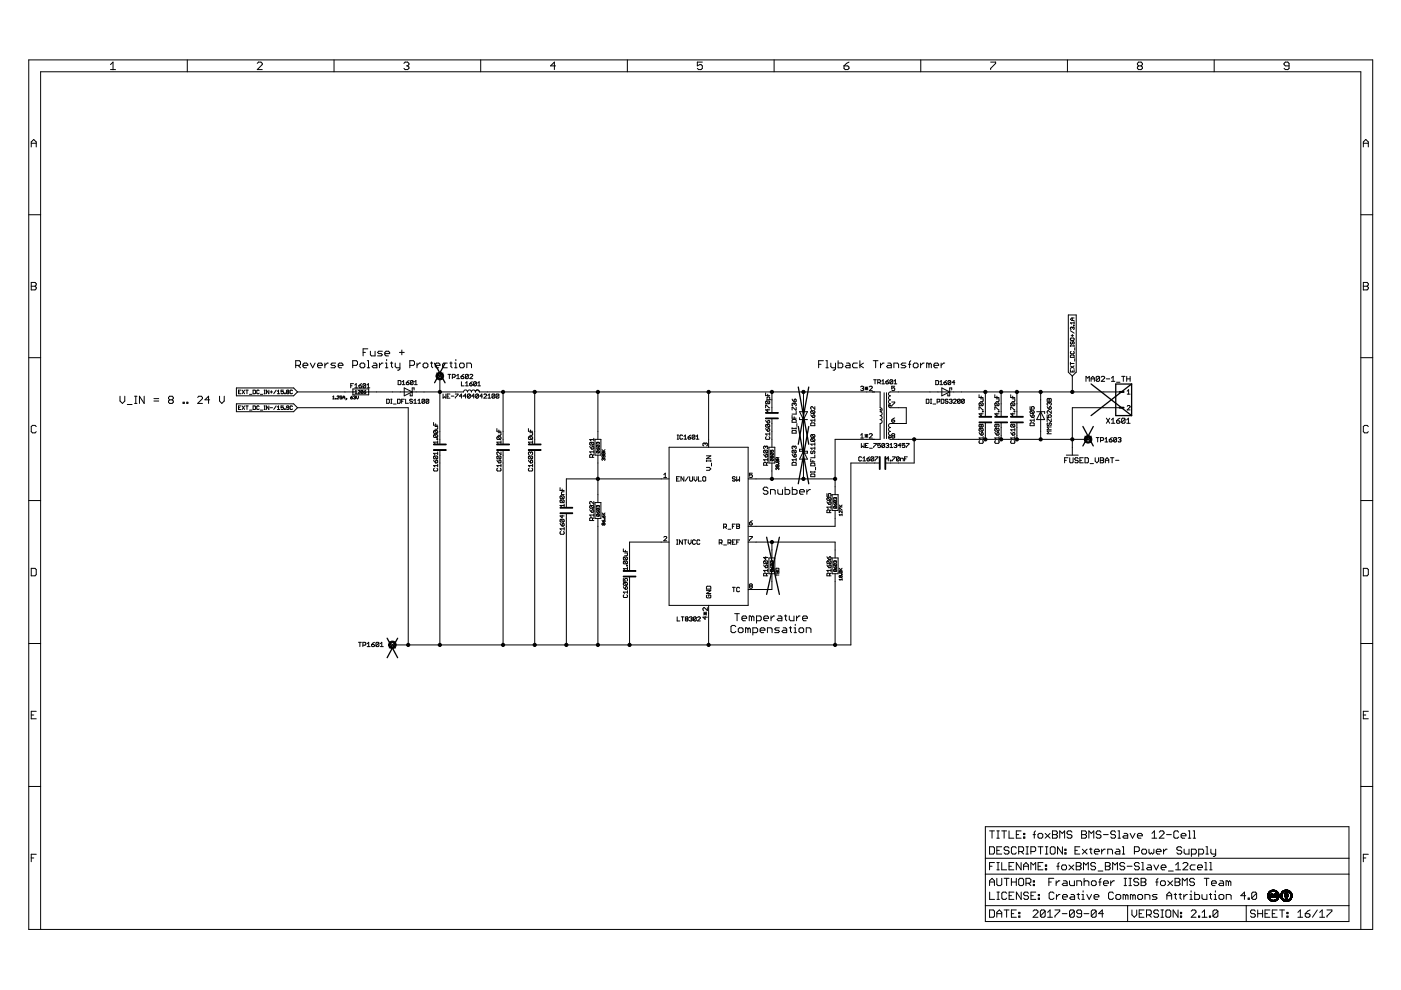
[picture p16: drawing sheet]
<svg xmlns="http://www.w3.org/2000/svg" width="297mm" height="210mm" viewBox="0 0 297 210" stroke-linecap="round" stroke-linejoin="round" font-family="sans-serif">
<g fill="none" stroke="#000" stroke-width=".21">
<path d="M6.1 12.7h284.9v184.4h-284.9zM23.4 13.7l.6-.5v1.6M23.4 14.8h1.1M39.7 12.7v2.5M54.5 13.4l.3-.2h.5l.3 .2v.3l-1.1 1.1h1.1M70.8 12.7v2.5M85.6 13.4l.3-.2h.5l.3 .2v.3l-.3 .3M86.2 14h.2M86.4 14l.3 .2v.3l-.3 .3h-.5l-.3-.3M101.9 12.7v2.5M117.8 14h-1.1l.8-.8v1.6M133 12.7v2.5"/>
<path d="M148.9 13.2h-1.1v.8l.6-.3h.2l.3 .3v.5l-.3 .3h-.5l-.3-.3M164.1 12.7v2.5M178.9 14h.8l.3 .2v.3l-.3 .3h-.5l-.3-.3zM180 13.2l-1.1 .8M195.2 12.7v2.5M210 13.2h1.1v.2l-1.1 1.1v.3M226.3 12.7v2.5M241.4 14l-.2 .2v.3l.2 .3h.5l.3-.3v-.3l-.3-.2M241.4 14l-.2-.3v-.3l.2-.2h.5l.3 .2v.3l-.3 .3M241.4 14h.5M257.4 12.7v2.5M273.3 14h-.8l-.3-.3v-.3l.3-.2h.5l.3 .2v1.1l-.3 .3h-.5l-.3-.3"/>
<path d="M6.6 31.2v-1.1l.6-.5 .5 .5v1.1M6.6 30.4h1.1M289.1 30.4h1M289.1 31.2v-1.1l.5-.5 .5 .5v1.1M6.1 45.5h2.5M6.6 59.9h.8l.3 .3v.2l-.3 .3 .3 .2v.3l-.3 .3h-.8zM288.5 45.5h2.5M289.1 59.9h.8l.2 .3v.2l-.2 .3 .2 .2v.3l-.2 .3h-.8zM6.1 75.8h2.5M6.6 60.7h.8M62.7 77.5h.8l.2-.3v-.5l-.2-.2h-.8v1.5M63.2 77.5l.5 .5"/>
<path d="M64.2 77.5h1.1v-.3l-.3-.2h-.5l-.3 .2v.5l.3 .3h.5M65.8 77l.5 1 .5-1M67.3 77.5h1l-.2-.5h-.5l-.3 .2v.5l.3 .3h.5M68.9 77v1M69.6 77h-.2l-.5 .5M71.2 77h-.8l-.2 .2 .2 .3h.5l.3 .2-.3 .3h-.7M71.7 77.5h1v-.3l-.2-.2h-.6l-.2 .2v.5l.2 .3h.6M74.8 77.5h.7l.3-.3v-.5l-.3-.2h-.7v1.5M76.3 77.2l.3-.2h.5l.2 .2v.5l-.2 .3h-.5l-.3-.3zM77 74.7h.5M77.9 76.5h.2v1.5M77.9 78h.5"/>
<path d="M78 74h-1v1.5M78.5 74.5v.7l.3 .3h.7v-1M79.2 77h.5l.2 .2v.8h-.7l-.3-.3 .3-.2h.7M80.5 77v1M81.1 74.5h-.8l-.2 .2 .2 .3h.5l.3 .2-.3 .3h-.7M81.2 77h-.3l-.4 .5M81.6 75h1v-.3l-.2-.2h-.5l-.3 .2v.5l.3 .3h.5M81.7 77h.3v1M81.7 78h.5M82 76.2v.3M82.8 77h.5M83 76.7v1l.3 .3"/>
<path d="M83.8 77v.7l.3 .3h.7M84.7 74.7h1M84.8 77v1.2l-.3 .3h-.2M85.2 74.2v1M86.9 77.5h.7l.3-.3v-.5l-.3-.2h-.7v1.5M88.4 77v1M89.2 77h-.3l-.5 .5M89.7 77.2l.3-.2h.5l.2 .2v.5l-.2 .3h-.5l-.3-.3zM91.2 77h.6M91.5 76.7v1l.3 .3M92.3 77.5h1v-.3l-.3-.2h-.5l-.2 .2v.5l.2 .3h.5M92.6 79.1l1.3 1.3"/>
<path d="M93.3 79.7v14.4M93.9 79.1l-1.3 1.3M94.8 77h-.7l-.3 .2v.5l.3 .3h.7M95 79.4h.6M95.3 79.4v.9M95.4 77h.5M95.6 76.7v1l.3 .3M95.9 80h.5l.1-.5-.6-.1v.9M96.4 78h.5M96.4 77h.2v1M96.6 76.2v.3M96.8 79.7l.3-.3v.9"/>
<path d="M97.4 77.2l.3-.2h.5l.2 .2v.5l-.2 .3h-.5l-.3-.3zM97.7 79.8h.5l.2 .3-.5 .2zM98.4 79.4l-.7 .4M99 78v-1h.7l.3 .2v.8M99.3 79.5l-.5-.1-.1 .1v.6M99.3 79.5v.6l-.2 .2-.4-.2M99.3 79.5l-.6 .6M99.6 79.5l.2-.1 .4 .1-.6 .8h.6M173.6 77.2h.5M174.6 76.5h-1v1.5M175.1 76.5h.3v1.5M175.1 78h.5"/>
<path d="M176.1 77v.7l.3 .3h.7M177.1 77v1.2l-.2 .3h-.3M177.7 76.5v1.5h.7l.3-.3v-.5l-.3-.2h-.7M179.5 77h.5l.2 .2v.8h-.7l-.3-.3 .3-.2h.7M181.8 77h-.8l-.2 .2v.5l.2 .3h.8M182.3 76.5v1.5M183.1 77l-.8 .5 .8 .5M185.1 76.5h1.1M185.7 76.5v1.5M186.7 77v1M187.5 77h-.3l-.5 .5M188.2 77h.5l.3 .2v.8h-.8l-.2-.3 .2-.2h.8"/>
<path d="M189.5 78v-1h.8l.2 .2v.8M192.1 77h-.8l-.2 .2 .2 .3h.5l.3 .2-.3 .3h-.7M192.6 77.2h.5M193.1 76.5l-.3 .2v1.3M193.6 77.2l.3-.2h.5l.2 .2v.5l-.2 .3h-.5l-.3-.3zM195.2 77v1M195.9 77h-.2l-.5 .5M197 77.2v.8M197 77.2l.2-.2 .3 .2v.8M197 77.2l-.3-.2h-.2v1M198 77.5h1v-.3l-.2-.2h-.6l-.2 .2v.5l.2 .3h.6M199.5 77v1"/>
<path d="M200.3 77h-.3l-.5 .5M226.5 66.8h1.7v12.1l-.8 .8-.9-.8zM226.9 71.8l.7-.1 .1 .4-.6 .1zM226.9 73.2v.3M226.9 75.4l.7-.1 .1 .5h-.8zM226.9 76.8v.5M226.9 78.4v.5h.8v-.5M226.9 77.6l.8 .5M226.9 77.1h.8M226.9 73.3h.8M226.9 70.1l.8 .5M227.1 72.4l-.2 .4 .3 .2 .2-.4 .2-.2 .1 .2-.1 .4"/>
<path d="M227.1 74.5l-.2 .1 .2 .4 .6-.1-.1-.4M227.1 71.2h.5M227.4 69.5l.1-.1 .2 .1-.1 .4M227.4 69.5l-.2-.1-.3 .1 .2 .4M227.4 67.4v.5M227.4 69.5v.1M227.4 70.9v.5M227.4 78.6v.3M227.4 79.7v3.4M227.6 69l.1 .1zM227.7 67.4h-.5l-.3 .3 .3 .2h.5M227.7 68.2v.5"/>
<path d="M227.7 73.2v.3M227.7 77.6l-.8 .5M227.7 68.5h-.8l.3 .2M227.9 73.7v.5M227.9 76.1v.5M233.1 80l-.2-.2h-.3l-.2 .2v.7M233.1 80v.7l-.2 .2h-.3l-.2-.2M233.1 80l-.7 .7M233.5 80l.2-.2 .5 .2v.2l-.7 .7h.7M237.8 79.8h.7M238.2 79.8v1.1M238.9 79.8v1.1"/>
<path d="M239.6 79.8v1.1M288.5 75.8h2.5M289.1 60.7h.8M7.7 90.4l-.3-.2h-.5l-.3 .2v1.1l.3 .3h.5l.3-.3M25.4 84v1l.6 .5 .5-.5v-1M27 85.8h1M28.5 84h.5M28.5 85.5h.5M28.8 84v1.5M30.6 84v1.5l-1-1.5v1.5M32.6 84.5h1.1M32.6 85h1.1"/>
<path d="M36 84.8h.5M36 84.8l-.3-.3v-.2l.3-.3h.5l.2 .3v.2l-.2 .3M36 84.8l-.3 .2v.3l.3 .2h.5l.2-.2v-.3l-.2-.2M38.8 85.3h.3v.2h-.3zM39.6 85.3h.2v.2h-.2zM41.9 84.3l.3-.3h.5l.2 .3v.2l-1 1h1M44.4 84.8h-.9l.7-.8v1.5M46.5 84v1l.5 .5 .5-.5v-1M50.1 85.6h12.2l.8 .8-.8 .9h-12.2zM50.1 82.3h12.2l.8 .8-.8 .8h-12.2zM50.6 86.4h.2M50.6 83.1h.2"/>
<path d="M51.1 82.7h-.5v.8h.5M51.1 86.1h-.5v.7h.5M51.4 82.7l.5 .8M51.4 86.1l.5 .7M51.9 82.7l-.5 .8M51.9 86.1l-.5 .7M52.1 82.7h.5M52.1 86.1h.5M52.4 82.7v.8M52.4 86.1v.7M52.9 87h.5M52.9 83.6h.5"/>
<path d="M53.7 82.7l.5 .1v.6l-.2 .1h-.3zM53.7 86.1l.5 .1v.5l-.2 .1h-.3zM54.9 82.8l-.1-.1-.4 .1v.6l.2 .1 .3-.1M54.9 86.2l-.1-.1-.4 .1 .2 .6 .3-.1M55.2 87h.5M55.2 83.6h.5M56 82.7h.2M56 83.5h.2M56 86.1h.2M56 86.8h.2M56.1 82.7v.8M56.1 86.1v.7"/>
<path d="M57 82.7v.8l-.5-.8v.8M57 86.1v.7l-.5-.7v.7M57.3 86.4h.5M57.3 83.1h.5M57.5 82.8v.6M58.5 82.7l-.5 .8M58.5 86.1l-.5 .7M58.8 83.5h.5M58.8 83l.3-.3v.8M58.8 86.3l.3-.2v.7M58.8 86.8h.5M60.1 86.1h-.5v.3l.2-.1 .3 .1-.1 .4-.4-.1"/>
<path d="M60.1 82.7h-.5v.4l.2-.1 .3 .1-.1 .4-.4-.1M60.3 83.4l.2 .1zM60.3 86.7l.2 .1zM60.9 83.1h.2M60.9 83.1l-.2-.1 .2-.3 .4 .1-.2 .3M60.9 83.1l-.2 .1 .2 .3 .4-.1-.2-.3M61.3 86.4l-.6-.1 .2-.2 .4 .1v.5l-.2 .1-.4-.1M62 82.8l-.1-.1-.4 .1v.6l.1 .1 .4-.1M62 86.2l-.1-.1-.4 .1 .1 .6 .4-.1M63.1 86.4h23.5v50.3M63.1 83.1h12.5M70.5 84.2l.2-.2v.6"/>
<path d="M70.5 84.6h.4M71.1 84.5l.1 .1zM71.5 84.1h.4l-.4 .5h.4M72.5 84h-.4v.3h.4l-.1 .3-.3-.1M72.7 84.3h.4M72.7 84.6v-.4l.2-.2 .2 .2v.4M73.4 84.5l.1 .1zM73.5 84.6l-.2 .2M74.3 84.3h.3l.1 .2-.3 .1zM74.4 81.8h.3M74.7 84l-.4 .3M74.8 82.5h3.4v1.2h-3.4z"/>
<path d="M75 84.1l.3-.1v.3M75 81.3h-.6v.9M75.2 84.3h.1M75.2 82.2h.6M75.2 81.6l.3-.3v.9M75.3 84.3v.3l-.3-.1M75.3 83l.2-.2v.6M75.3 83.4h.4M75.6 84v.4l.2 .2 .2-.2v-.4M75.9 82.9h.4l-.4 .5h.4M76.1 81.8h.4l.2 .3-.5 .1zM76.2 83.1h.6"/>
<path d="M76.7 81.3l-.6 .5M76.9 82.9v.4h-.4M76.9 82.9l-.3-.1-.1 .5M76.9 82.9l-.4 .4M77.1 83.1h21.2a.42 .42 0 0 1 .4-.4 .42 .42 0 0 1 .4 .4 .41 .41 0 0 1 .4-.4 .41 .41 0 0 1 .4 .4 .42 .42 0 0 1 .5-.4 .42 .42 0 0 1 .4 .4 .42 .42 0 0 1 .4-.4 .42 .42 0 0 1 .4 .4h85v3.3a.42 .42 0 0 1 .4 .5 .42 .42 0 0 1-.4 .4 .41 .41 0 0 1 .4 .4 .41 .41 0 0 1-.4 .4 .42 .42 0 0 1 .4 .4 .42 .42 0 0 1-.4 .5 .41 .41 0 0 1 .4 .4 .41 .41 0 0 1-.4 .4v3.4h-9.5v11.7M77.1 83.1l.1 .3 .4-.1-.2-.2M77.5 81.5v.6l-.1 .1-.4-.1M77.5 81.5l-.1-.2-.4 .2v.6M77.5 81.5l-.5 .6M77.6 82.8l-.5 .3M77.8 82.2h.6M77.8 81.6l.3-.3v.9"/>
<path d="M82 84.6l.5 .2v.6l-.1 .1h-.4zM82.8 85.5h.3M82.8 84.6h.3M83 84.6v.9M83.4 85.7h.6M84.3 84.6l.6 .2v.6l-.2 .1h-.4zM84.4 80.7h.5l.1 .1v.6l-.1 .2h-.5zM85.2 85.1h.2M85.3 81.6h.6M85.3 81l.3-.3v.9M85.7 82.3l1.7 .8-1.7 .8zM85.7 84.6h-.5v.9"/>
<path d="M86 84.6v.9h.6M86.1 81.1h.5l.1 .3-.4 .2zM86.7 80.7l-.6 .4M87.5 84.8l-.2-.2-.4 .2 .1 .3 .5 .1-.2 .3-.4-.1M87.6 80.8l-.1 .8-.5-.2M87.6 80.8l-.4-.1-.2 .1v.6M87.6 80.8l-.6 .6M87.7 85.5h.6M87.7 84.9l.3-.3v.9M87.8 82.7v-.4h-.4v1.6h-.4v-.4M87.9 81.6h.6M87.9 81l.3-.3v.9"/>
<path d="M88.6 85.5h.6M88.6 84.9l.3-.3v.9M90 84.8v.6l-.1 .1-.4-.1M90 84.8l-.1-.2-.4 .2v.6M90 84.8l-.5 .6M90.9 84.8v.6l-.1 .1-.5-.1M90.9 84.8l-.1-.2-.5 .2v.6M90.9 84.8l-.6 .6M91.9 89.6v.5h.9M91.9 97.6l.5 .5M92.1 91.3h.5l.2 .1-.2 .5M92.1 92.2h.5l.2 .1-.2 .5"/>
<path d="M92.1 96.7h.5l.2 .1-.2 .5M92.1 99.3l-.2 .1 .2 .5h.5l.2-.2-.2-.4M92.1 92.2l-.2 .4 .2 .2h.5M92.1 91.3l-.2 .4 .2 .2h.5M92.1 96.7l-.2 .4 .2 .2h.5M92.1 92.2l.5 .6M92.1 91.3l.5 .6M92.1 96.7l.5 .6M92.2 90.4h.6v.5l-.2 .1h-.4M92.4 97.7l.1-.1 .3 .1-.2 .4h-.2zM92.4 89.9v.2M92.6 93l.2 .2z"/>
<path d="M92.8 93.7h-.9l.3 .3M92.8 93.5v.5M92.8 95.8v.6M92.8 98.4v.6M92.8 98.7h-.9l.3 .3M92.8 96.1h-.9l.3 .3M93.3 95.5v41.2M93.9 83.5v.9l.3-.3 .3 .3v-.9M94.8 84h.3M95.4 83.5h-.6v.9h.6M95.7 84h.5M96.5 83.5h.6l-.6 .9"/>
<path d="M96.8 80.3h.6M97.8 80.9v.9h.6M98 84h-.6l.4-.5v.9M98.7 81.8h.6M98.7 81.2l.3-.3v.9M98.8 84h-.5l.4-.5v.9M99.6 81.4h.4l.1 .3-.4 .1zM99.7 83.7l-.4-.2-.2 .2v.6M99.7 83.7v.6l-.1 .1-.5-.1M99.7 83.7l-.6 .6M100.1 80.9l-.5 .5M100.6 84h-.6l.4-.5v.9"/>
<path d="M101 81.1l-.1-.2-.5 .2v.6M101 81.1v.6l-.1 .1-.5-.1M101 81.1l-.6 .6M101.3 81.8h.6M101.3 81.2l.3-.3v.9M101.4 83.7l-.4-.2-.1 .2v.6M101.4 83.7v.6l-.1 .1-.4-.1M101.4 83.7l-.5 .6M102.3 84h-.6l.5-.5v.9M102.6 83.7l.1-.2 .5 .2-.6 .7h.6M103.4 84.4h.6M103.4 83.8l.3-.3v.9"/>
<path d="M104.9 83.7l-.4-.2-.2 .2v.6M104.9 83.7v.6l-.1 .1-.5-.1M104.9 83.7l-.6 .6M105.3 90.9v.5h.9M105.3 97.6l.5 .5M105.5 92.6l-.2 .4 .2 .2h.6M105.5 99.3l-.2 .1 .2 .5h.6l.1-.2-.1-.4M105.5 92.6h.6l.1 .1-.1 .5M105.5 96.7h.6l.1 .1-.1 .5M105.5 96.7l-.2 .4 .2 .2h.6M105.5 92.6l.6 .6M105.5 96.7l.6 .6"/>
<path d="M105.6 91.7h.6v.5l-.1 .1h-.5M105.8 97.7l.3-.1 .1 .4-.4 .1zM105.8 83.7v.6l-.2 .1-.4-.1M105.8 91.2v.2M105.8 83.7l-.5-.2-.1 .2v.6M105.8 83.7l-.6 .6M106.2 93.7h-.9l.3 .3M106.2 93.5v.5M106.2 95.8v.6l-.6-.6-.3 .2 .2 .4M106.2 98.4v.6M106.2 98.7h-.9l.3 .3M106.7 83.1v11"/>
<path d="M106.7 95.5v41.2M112 90.9v.5h.9M112 97.6l.5 .5M112.2 92.6h.6l.1 .1-.1 .5M112.2 96.7h.6l.1 .1-.1 .5M112.2 99.3l-.2 .1 .2 .5h.6l.1-.2-.1-.4M112.2 92.6l-.2 .4 .2 .2h.6M112.2 96.7l-.2 .4 .2 .2h.6M112.2 92.6l.6 .6M112.2 96.7l.6 .6M112.3 91.7h.6v.5l-.1 .1h-.5M112.5 96l.1-.2 .3 .2-.1 .4"/>
<path d="M112.5 97.7l.3-.1 .1 .4-.4 .1zM112.5 96l-.2-.2-.3 .2 .2 .4M112.5 91.2v.2M112.5 96v.1M112.9 93.7h-.9l.3 .3M112.9 93.5v.5M112.9 98.4v.6M112.9 98.7h-.9l.3 .3M113.4 83.1v11M113.4 95.5v41.2M125 94.6l.5 .6M125.2 93.8l.7 .1-.1 .5"/>
<path d="M125.2 93.8l-.2 .4 .2 .2h.6M125.2 93.8l.6 .6M125.5 94.8l.1-.2 .3 .2-.1 .4h-.3zM125.6 97v-.5l-.4-.1-.2 .1v.5h.9M125.9 95.8h-.9l.3 .3M125.9 93.2h-.9l.3 .3M125.9 96.4l-.3 .3M125.9 92.9v.6M125.9 95.5v.6M126.2 93.2h1.2v3.3h-1.2zM126.5 95l.3 .4M126.6 95.6l.4 .4"/>
<path d="M126.6 95.6l.5 .1-.1 .3M126.6 94.4l-.1 .3 .5 .1M126.6 95.6v.4h.4M126.6 94.4l.5 .1-.1 .3M126.6 94.4l.4 .4M126.8 93.9h-.3l.1 .3M126.8 93.9h.3l-.1 .3M126.8 95.1l.2-.1 .1 .3-.3 .1zM126.8 83.1v10.1M126.8 93.9v.1M126.8 96.5v10.1M127.6 95.8h.7"/>
<path d="M127.6 95.3l.5 .5M127.7 95.9l-.1 .4 .6 .1M127.7 95.9l.6 .2-.1 .3M127.7 95.9l.5 .5M128 97.3h-.4l.1 .3M128 96.6l-.2 .4-.2-.1 .1-.3h.5v.4M128 97.3h.3l-.1 .3M128 97.3v.1M128.3 95.3l-.3 .4M141.9 94.8h16.7v33.6h-16.7zM143.6 93.1h.3M143.6 92.2h.3"/>
<path d="M143.7 92.2v.9M144.7 92.4l-.1-.2-.5 .2v.6l.2 .1 .4-.1M145 93.1h.6M145 92.5l.3-.3v.9M145.9 92.7h.4l.2 .3-.5 .1zM146.5 92.2l-.6 .5M147.3 92.4v.6l-.1 .1-.5-.1M147.3 92.4l-.4-.2-.2 .2v.6M147.3 92.4l-.6 .6M147.6 93.1h.6M147.6 92.5l.3-.3v.9M149.5 94.1l-.1-.2-.4 .2v.3l.2 .2"/>
<path d="M149.5 94.1l.1-.2 .4 .2-.2 .5M149.5 94.1v.1M149.8 96.6h.9l-.9 .7h.9M149.8 97.7h.9M149.8 99.1h.6l.3 .3-.3 .3h-.6M149.8 97.6v.3M150.2 83.1v11.7M150.7 97.6v.3M150.9 98.2v.6M161.9 96.3l.4 .6M162.1 95.5h.5l.2 .1-.2 .4M162.1 95.5l-.2 .1 .2 .4h.5"/>
<path d="M162.1 95.5l.5 .5M162.3 83.3v.6h.9M162.3 86.5v-.6l.9 .6M162.3 90.8l.5 .6M162.3 89.1l.5 .6M162.3 94.7l.2-.1 .3 .1-.2 .5M162.3 96.5l.2-.2 .3 .2-.2 .4h-.3zM162.3 94.7l-.1-.1-.3 .1 .2 .5M162.3 94.7v.2M162.5 85l-.2 .5 .7 .1M162.5 90l-.2 .1 .2 .5h.5M162.5 92.6l-.2 .1 .2 .5 .7-.2-.2-.4"/>
<path d="M162.5 85h.5l.2 .2-.2 .4M162.5 90l.7 .1-.2 .5M162.5 85l.5 .6M162.5 90l.5 .6M162.5 98.6v-.4l-.4-.2-.2 .2v.4h.9M162.8 86.8v.5l-.5-.4h.9M162.8 83.6v.3M162.8 97.2v.6M162.8 98l-.3 .3M162.8 97.5h-.9l.3 .3M162.9 90.8l.3 .2-.2 .4h-.2zM162.9 89.1l.3 .2-.2 .4h-.2z"/>
<path d="M163 94.8h1.3v3.4h-1.3zM163.2 92h-.9l.3 .3M163.2 84.8v-.5l-.4-.1-.2 .1v.5h.9M163.2 91.7v.6M163.3 95.4v.5h.4v-.5l.3 .1-.1 .4M163.4 97.3l.6 .1-.1 .3M163.4 96.1l.6 .1-.1 .3M163.4 96.1l-.1 .3 .6 .1M163.4 97.3v.4h.5M163.4 97.3l.5 .4M163.4 96.1l.5 .4M163.7 96.8h-.4l.1 .3 .3-.1"/>
<path d="M163.7 96.8h.3l-.1 .3-.2-.1M163.7 83.1v4.4M163.7 88.8v6M163.7 96.8v.2M163.7 98.2v3.3M164.6 97.6v.4h.4M164.6 97.6h.4v.4M164.6 97.6l.4 .4M164.8 98.6v.3h-.3l.1-.3h.4v.4M164.8 99.3h-.3l.1 .3M164.8 99.3h.3l-.1 .3M164.8 99.3v.1"/>
<path d="M164.9 97.4l-.1-.4-.3 .1v.3h.6M165 98.3l.1 .1zM165.1 97l-.2 .2M167.9 89.1l.2-.2h.6l.1 .6h-.9zM167.9 88.1v.6h.9M167.9 90.7v.3M167.9 90.8h.9M167.9 84.6l.5 .6M167.9 96.3l.5 .6M168.1 98h.6l.1 .6h-.9v-.4zM168.1 91.2h.6l.1 .6h-.9v-.4zM168.1 95.5h.6l.1 .1-.1 .4"/>
<path d="M168.1 95.5l-.2 .1 .2 .4h.6M168.1 95.5l.6 .5M168.4 85.6l-.2-.1-.3 .1 .2 .5M168.4 85.6l.1-.1 .3 .1-.1 .5M168.4 84.8l.1-.2 .3 .2-.1 .4h-.3zM168.4 94.7l.1-.1 .3 .1-.1 .5M168.4 96.5l.1-.2 .3 .2-.1 .4h-.3zM168.4 94.7l-.2-.1-.3 .1 .2 .5M168.4 85.6v.2M168.4 88.4v.3M168.4 94.7v.2M168.8 86.4v.5l-.7-.5h-.2v.5"/>
<path d="M168.8 87.2v.6h-.9M168.8 90.7v.3M168.8 97.2v.6M168.8 97.5h-.9l.3 .3M169 89.8v.6M169.5 87.3h1.7l-.9 1.7zM169.5 88.5v.5h1.7M169.9 95.2h-.4v.5h1.7v.4h-.4M170.3 95.7l.9 1.6h-1.7zM170.3 83.1v18.4M171.9 89.8l.1-.1h.6l.2 .1v.5h-.9zM171.9 98.3l.1-.1h.6l.2 .1v.5h-.9z"/>
<path d="M171.9 97.3v.6h.9M171.9 99.9v.3M171.9 87.9l.4 .6M172 87.1h.6l.2 .1-.2 .5M172 93h.6l.2 .2-.2 .4M172 92.1h.6l.2 .2-.2 .4M172 95.6l-.1 .1 .1 .5 .3-.2 .2-.4 .3 .1-.2 .5M172 87.1l-.1 .1 .1 .5h.6M172 92.1l-.1 .5 .1 .1h.6M172 93l-.1 .5 .1 .1h.6M172 93l.6 .6M172 92.1l.6 .6"/>
<path d="M172 87.1l.6 .6M172.3 88.1l.3-.2 .2 .5-.5 .1zM172.3 97.6v.3M172.8 95h-.9l.3 .3M172.8 86.2v.6l-.8-.6-.1 .2 .1 .4M172.8 88.8v.6M172.8 93.9v.5M172.8 94.7v.6M172.8 96.5v.5h-.9M172.8 99.9v.3M172.8 94.2h-.9l.3 .2M172.8 89.1h-.9l.3 .3"/>
<path d="M172.9 99.1v.5M182.5 92.3l.3-.4v1M182.5 92.9h.6M182.5 82l.4-.1 .2 .1-.2 .4M182.6 94v.9l.3-.3 .3 .3v-.9M182.6 97l-.1-.1-.4 .1v.6l.1 .1 .4-.1M182.8 82.4h.1M182.9 82.4l.2 .1-.2 .3-.4-.1M182.9 97.2l.3-.3v.8M182.9 97.7h.6M183.4 92.1l.6 .6M183.4 92.4h.6"/>
<path d="M183.4 82.4h.6M183.4 82l.6 .7M183.5 94.5h.3M183.7 82v.7M183.7 92.1v.6M183.8 97.3h.4l.2 .3-.4 .1zM184 92.1l-.6 .6M184 82l-.6 .7M184.1 94h-.6v.9h.6M184.3 92.1l.2-.2 .4 .2-.6 .8h.6M184.3 82l.2-.1 .4 .1-.6 .8h.6M184.4 95h.6"/>
<path d="M184.4 96.9l-.6 .4M185.2 94h.6l-.6 .9M185.2 80.5h.6M185.3 97v.6l-.2 .1-.4-.1M185.3 97l-.5-.1-.1 .1v.6M185.3 97l-.6 .6M185.5 96.9h.6l-.6 .8M185.5 80.5v.9M186.1 81.1h.4l.2-.4-.2-.2h-.4v.9M186.4 81.1l.3 .3M186.5 98.2h-6.1v38.5h-97.2M186.7 94h-.6v.5l.3-.2 .3 .2-.2 .4-.4-.2"/>
<path d="M187 80.8l.2-.3v.9M187 81.4h.5M187.5 83.3v9.7M187.5 94.2l-.4-.2-.1 .2v.5M187.5 94.2v.5l-.1 .2-.4-.2M187.5 94.2l-.5 .5M187.8 94.2l.5-.2 .1 .2-.1 .3M187.8 80.9h.5l.1 .3-.4 .2zM188 83.3v9.7M188.1 94.5h.2M188.3 94.5l.1 .1-.1 .3-.5-.2M188.4 80.5l-.6 .4"/>
<path d="M188.5 97.3h-.6l.4-.4v.8M188.7 94.9h.6M188.7 94.3l.3-.3v.9M188.8 97.6l.1 .1zM189.1 85.2h.6l-.6 1M189.1 89.1h.4l.2 .3-.5 .1zM189.2 96.9h.6l-.6 .8M189.2 92.4l-.1-.1 .1-.4 .5 .2-.2 .3M189.2 92.4l-.1 .2 .1 .3 .5-.2-.2-.3M189.2 92.4h.3M189.3 80.7l-.5-.2-.1 .2v.5M189.3 80.7v.5l-.2 .2-.4-.2"/>
<path d="M189.3 80.7l-.6 .5M189.5 94.2l.5-.2 .1 .2-.1 .3M189.5 81.4h.6M189.5 80.8l.3-.3v.9M189.7 81.9h-.6v.5l.3-.2 .3 .2-.2 .4-.4-.1M189.7 88.6l-.6 .5M189.8 94.5h.2M190 94.5l.1 .1-.1 .3-.5-.2M190.6 97l-.5 .6M190.6 97v.6l-.1 .1-.4-.1M190.6 97l-.4-.1-.1 .7M190.9 97.7v-.5l.6 .1v.4"/>
<path d="M191 94.5h-.6l.5-.5v.9M191.8 97.3h.3M191.9 94h-.6v.5l.3-.2 .3 .2-.2 .4-.4-.2M192.2 94h.5l-.5 .9M192.4 96.9h-.6v.8M193.8 93.2v5h-6M196.4 84.6l.6 .2-.2 .7h-.4zM197.3 85.5h.2M197.3 84.6h.2M197.4 84.6v.9M197.8 85.7h.6M198.4 80.7h.4l.2 .1v.6l-.2 .2h-.4z"/>
<path d="M198.7 85.2h.4l.2-.4-.6-.2v.9M199.3 81l.3-.3v.9M199.3 81.6h.6M199.6 84.6l.5 .2v.6l-.1 .1h-.4zM199.7 82.3l1.7 .8-1.7 .8zM200.1 81.1h.5l.1 .3-.4 .2zM200.7 80.7l-.6 .4M201 84.8l-.1-.2-.5 .2 .2 .3 .4 .1-.1 .3-.5-.1M201.3 84.8l.4-.2 .2 .2-.2 .3M201.6 85.1h.1M201.6 80.8l-.2-.1-.4 .1v.6M201.6 80.8v.6l-.2 .2-.4-.2"/>
<path d="M201.6 80.8l-.6 .6M201.7 85.1l.2 .1-.2 .3-.4-.1M201.8 82.7v-.4h-.4v1.6h-.4v-.4M202.1 84.8l.2-.2 .4 .2-.6 .7h.6M202.4 81.1h-.5l.4-.4v.9M203.6 84.8l-.1 .7-.5-.1M203.6 84.8l-.1-.2-.5 .2v.6M203.6 84.8l-.6 .6M204.4 84.8v.6l-.1 .1-.4-.1M204.4 84.8l-.1-.2-.4 .2v.6M204.4 84.8l-.5 .6M207.6 83.7v.6h.8"/>
<path d="M207.6 86.9v-.6l.8 .6M207.6 91.7l.4 .6M207.7 90.8l-.1 .5 .1 .1h.6M207.7 85.4h.6l.1 .2-.1 .4M207.7 90.8h.6l.1 .2-.1 .4M207.7 93.4l-.1 .2 .1 .4h.6l.1-.1-.1-.5M207.7 85.4l-.1 .5 .1 .1h.6M207.7 85.4l.6 .6M207.7 90.8l.6 .6M207.9 84.6h.5v.4l-.1 .2h-.4M208 91.8l.3-.1 .1 .4-.4 .2zM208 90.1l.2-.1 .2 .1-.1 .5-.3-.2"/>
<path d="M208 87.6v.6l-.4-.5h.8M208 84v.3M208 90.1v.3M208 90.1l-.1-.1-.3 .1 .1 .5 .3-.2M208.3 87.2l.1 .1zM208.4 92.6v.5M208.4 92.9h-.8l.3 .2M208.9 83.1v5.2M208.9 89.6v3.6M210.9 86.9v-.6l.9 .6M210.9 83.7v.6h.9M210.9 91.7l.5 .6"/>
<path d="M211.1 90.8l-.2 .5 .2 .1h.6M211.1 85.4l-.2 .5 .2 .1h.6M211.1 85.4h.6l.1 .2-.1 .4M211.1 90.8h.6l.1 .2-.1 .4M211.1 93.4l-.2 .2 .2 .4h.6l.1-.1-.1-.5M211.1 85.4l.6 .6M211.1 90.8l.6 .6M211.2 84.6h.6v.4l-.1 .2h-.5M211.4 91.8l.3-.1 .1 .4-.4 .2zM211.4 87.6v.6l-.5-.5h.9M211.4 90v.4l-.2 .2-.3-.2 .2-.4h.6l.1 .1-.1 .5M211.4 84v.3"/>
<path d="M211.7 87.2l.1 .1zM211.8 92.6v.5M211.8 92.9h-.9l.3 .2M212.3 83.1v5.2M212.3 89.6v3.6M214.3 86.9v-.6l.9 .6M214.3 83.7v.6h.9M214.3 91.7l.4 .6M214.4 85.4l-.1 .5 .1 .1h.6M214.4 85.4h.6l.2 .2-.2 .4M214.4 90h.6l.2 .1-.2 .5M214.4 93.4l-.1 .2 .1 .4h.6l.2-.1-.2-.5"/>
<path d="M214.4 90l-.1 .4 .1 .2h.6M214.4 85.4l.6 .6M214.4 90l.6 .6M214.6 84.6h.6v.4l-.2 .2h-.4M214.7 91.8l.3-.1 .2 .4-.5 .2zM214.7 87.6v.6l-.4-.5h.9M214.7 84v.3M215 87.2l.2 .1zM215.2 90.8v.6M215.2 92.6v.5M215.2 91.1h-.9l.3 .3M215.2 92.9h-.9l.3 .2"/>
<path d="M215.6 83.1v5.2M215.6 89.6v3.6M218.4 89.8l.1-.1h.6l.2 .1v.5h-.9zM218.4 86.2v.6h.4l-.1-.4 .4-.2 .2 .2-.2 .4M218.4 87.9l.4 .6M218.5 87.1l.6 .6M218.5 87.1h.6l.2 .1-.2 .5M218.5 87.1l-.1 .1 .1 .5h.6M218.8 88.1l.3-.2 .2 .5-.5 .1zM219.3 88.8v.6M219.3 89.1h-.9l.3 .3M219.8 87.3h1.7v.4"/>
<path d="M220.6 87.3l.9 1.7h-1.7zM220.6 83.1v10.1M222 84.6l.2-.1 .2 .1 .3-.1 .2 .1v.5h-.9zM222 87.9v.6h.4l-.1-.4 .4-.2 .2 .2-.2 .4M222 86.2l.4 .6M222.2 89.7l-.2 .1 .2 .5 .2-.2 .2-.4 .3 .1-.2 .5M222.4 85.5l-.1-.2-.3 .2 .2 .4M222.4 84.6v.5M222.4 85.5v.1M222.4 86.4l.3-.2 .2 .5-.5 .1zM222.4 85.5l.2-.2 .3 .2-.2 .4M222.9 91.4h-.9l.3 .3-.3 .3h.9"/>
<path d="M222.9 90.5h-.9l.3 .3-.3 .3h.9M222.9 87.1v.6l-.7-.6-.2 .1 .2 .5M222.9 88.8v.6l-.9-.6v.6M225.7 97.6h.4M226.1 96.5h2.5M226.4 97h-.7v1.1M226.8 97v1l.2 .1 .5-.1v-1M228.6 97.2l-.2-.2h-.4l-.1 .4 .1 .2h.4l.2 .4-.2 .1h-.4l-.1-.1M229 97.6h.3M229.7 97h-.7v1.1h.7M230 92.5l1.4 1.3M230 97h.6l.2 .2v.8l-.2 .1h-.6z"/>
<path d="M230.3 80.9v-1.1l.3 .4 .3-.4v1.1M231.1 98.3h.7M231.3 80.9v-.7l.4-.4 .3 .4v.7M231.3 80.3h.7M231.4 92.5l-1.4 1.3M232.2 97v.8l.4 .3 .3-.3v-.8M232.4 92.8h.6M232.7 92.8v.9M233.3 97h.5l.2 .2-.2 .4 .2 .4-.2 .1h-.5zM233.3 97.6h.5M233.3 93.4h.5l.2-.5-.2-.1h-.5v.9M234.3 93.1l.3-.3v.9"/>
<path d="M234.3 93.7h.6M234.4 97.6h.7M234.4 98.1v-.7l.3-.4 .4 .4v.7M234.6 80.3h.7M234.6 88.7l.7 1M235.2 93.2h.4l.2 .3-.4 .2zM235.3 88.7l-.7 1M235.4 97h.8M235.6 80.9h.8M235.6 80.2l.4-.4v1.1M235.6 89l.4-.3v1M235.6 89.7h.8"/>
<path d="M235.8 97v1.1M235.8 92.8l-.6 .4M236.5 97.6h.7M236.7 92.9l-.1-.1-.5 .1v.6M236.7 81h.7M236.7 89.2h.6l.1 .4-.5 .1-.2-.1zM236.7 92.9v.6l-.1 .2h-.3l-.2-.2M236.7 92.9l-.6 .6M237 92.9l.5-.1 .2 .1-.2 .3M237.4 93.2h.1M237.4 83.1h-48.6a.41 .41 0 0 0-.4 .4 .41 .41 0 0 0 .4 .4 .42 .42 0 0 0-.4 .4 .42 .42 0 0 0 .4 .5 .42 .42 0 0 0-.4 .4 .42 .42 0 0 0 .4 .4 .41 .41 0 0 0-.4 .4 .41 .41 0 0 0 .4 .4h3.4v3.4h-3.4a.42 .42 0 0 0-.4 .4 .42 .42 0 0 0 .4 .4 .42 .42 0 0 0-.4 .5 .42 .42 0 0 0 .4 .4 .41 .41 0 0 0-.4 .4 .41 .41 0 0 0 .4 .4 .42 .42 0 0 0-.4 .4 .42 .42 0 0 0 .4 .5h41.9M237.4 86.4h-10v10.1"/>
<path d="M237.4 88.7l-.7 .5M237.5 93.2l.2 .2-.2 .3h-.3l-.2-.2M238.5 88.9l-.2-.2h-.3l-.2 .2v.7M238.5 88.9v.7l-.2 .1h-.3l-.2-.1M238.5 88.9l-.7 .7M238.9 80.3h.7M238.9 89.7h.7M238.9 89l.3-.3v1M239 86.1l.1-.1 .5 .1-.6 .8h.6M239 82.9l.3-.3v1M239 83.6h.6M290.1 90.4l-.2-.2h-.6l-.2 .2v1.1l.2 .3h.6l.2-.3"/>
<path d="M6.1 106.1h2.5M118.7 103.4v.6h.9M118.7 111l.5 .5M118.9 105.1h.6l.1 .2-.1 .4M118.9 110.1h.6l.1 .2-.1 .4M118.9 106h.6l.1 .2-.1 .4M118.9 112.7l-.2 .1 .2 .5h.6l.1-.2-.1-.4M118.9 106l-.2 .4 .8 .2M118.9 105.1l-.2 .5 .2 .1h.6M118.9 110.1l-.2 .4 .2 .2h.6M118.9 106l.6 .6M118.9 105.1l.6 .6"/>
<path d="M118.9 110.1l.6 .6M119.2 111.1l.1-.1 .3 .1-.1 .4h-.3zM119.2 103.7v.3M119.2 109.2v.6l-.5-.4h.9M119.6 107.2h-.9l.3 .2M119.6 106.9v.5M119.6 111.8v.6M119.6 104.3h-.4l-.2 .1v.5h.6M119.6 112.1h-.9l.3 .3M120.1 108.9v27.8M125 108.1l.5 .5M125.2 107.2h.6l.1 .1-.1 .5"/>
<path d="M125.2 107.2l-.2 .4 .8 .2M125.2 107.2l.6 .6M125.5 108.2l.3-.1 .1 .4-.4 .1zM125.6 110.4v-.5l-.1-.1-.5 .1v.5h.9M125.9 106.3v.6l-.6-.6-.3 .2 .2 .4M125.9 108.9v.6M125.9 109.8l-.3 .3M125.9 109.2h-.9l.3 .3M126.2 106.6h1.2v3.3h-1.2zM126.5 108.4l.3 .4M126.6 107.8l.4 .4M126.6 107.8l-.1 .3 .5 .1"/>
<path d="M126.6 109l-.1 .3 .5 .2M126.6 107.8l.5 .1-.1 .3M126.6 109l.5 .1-.1 .4M126.6 109l.4 .5M126.8 107.3h-.3l.1 .3M126.8 107.3h.3l-.1 .3M126.8 108.5l.2-.1 .1 .3-.3 .1zM126.8 107.3v.1M126.8 109.9v26.8M127.6 110.3l.4 .4M127.6 109.4l.4 .4M127.6 109.2h.7"/>
<path d="M127.6 108.8l.5 .4M128 111h-.4l.1 .3 .3-.1M128 111v.2M128 111h.3l-.1 .3-.2-.1M128.1 109.4l.2 .1-.1 .3h-.2zM128.1 110.3l.2 .1-.1 .3h-.2zM128.2 110l.1 .1zM128.3 108.8l-.3 .3M132.2 116.4v.6h.8M132.3 118.1h.6l.1 .2-.1 .4M132.3 119h.6l.1 .1-.1 .4M132.3 119l-.1 .1 .1 .4h.6"/>
<path d="M132.3 118.1l-.1 .2 .1 .4h.6M132.3 119l.6 .5M132.3 118.1l.6 .6M132.4 117.2h.6v.5l-.1 .1h-.5M132.6 116.7v.3M132.9 119.8l.1 .2zM140.7 100.6l.4-.3v1M140.7 101.3h.7M140.7 113.9l.2-.2 .5 .2-.7 .8h.7M141.9 101.5h-21.8v6.1M141.9 114.9h-8.4v6.1M143.4 101.5h.4"/>
<path d="M143.4 115.4h.4M143.4 114.5h.4M143.6 114.5v.9M144.1 101.1h-.7v.9h.7M144.7 114.5v.9l-.6-.9v.9M145 101.1v.9l-.6-.9v.9M145 114.5h.6M145.3 114.5v.9M145.9 114.5v.6l.3 .3 .3-.3v-.6M145.9 101.1l-.6 .9M146.2 101.1v.7l.2 .2h.3l.1-.2v-.7M147.2 101.1v.6l.3 .3 .3-.3v-.6"/>
<path d="M147.4 114.6l-.1-.1-.5 .1v.7l.2 .1 .4-.1M148.1 101.1v.9h.6M148.4 114.6l-.2-.1h-.3l-.1 .1v.7l.1 .1 .5-.1M149 101.2l.2-.1 .4 .1v.6l-.1 .2-.5-.2zM152.5 115.1h.5l.1-.2-.1-.4h-.5v.9M152.8 115.1l.3 .3M153.4 111.7h.5l.1-.4-.1-.2h-.5v1M153.4 115.5h.6M153.7 111.7l.3 .4M154.3 112.2h.7M154.3 115.1h.5l.2-.2-.2-.4h-.5v.9M154.6 115.1l.4 .3"/>
<path d="M155.3 111.6h.3M155.3 114.9h.3M155.9 101.2l-.5-.1-.1 .3 .4 .1 .2 .3-.2 .2-.4-.2M155.9 111.1h-.6v1M155.9 114.5h-.6v.9h.6M156.2 111.1h.5l.1 .2-.1 .3 .1 .3-.1 .2h-.5zM156.2 101.1v.9l.3-.3 .3 .3v-.9M156.2 111.6h.5M156.2 114.9h.3M156.8 114.5h-.6v.9M158.6 101.5h18.5M158.6 114.9h18.5v3.4"/>
<path d="M158.9 110.8h.5l.1 .3-.1 .2h-.4zM158.9 113.7h.6l-.6 1M159.5 100.3h-.6v.5l.5-.2 .1 .5-.1 .2h-.4l-.1-.2M159.5 110.4l-.6 .4M161.9 119.8l.4 .6M162.1 118.9l-.2 .5 .2 .1h.5M162.1 118.9h.5l.2 .2-.2 .4M162.1 118.9l.5 .6M162.3 119.9l.2-.1 .3 .1-.2 .5h-.3zM162.3 118v.6l-.4-.4h.9M162.8 103.5l-.2-.2h-.5l-.3 .2v.3l.3 .2h.5l.2 .3v.2l-.2 .3h-.5l-.3-.3M163 118.3h1.3v3.3h-1.3z"/>
<path d="M163.4 104.8v-1h.7l.3 .2v.8M163.4 119.5l.6 .1-.1 .4M163.4 119.5l-.1 .3 .6 .2M163.4 119.5l.5 .5M163.7 119h.3l-.1 .3M163.7 119h-.4l.1 .3M163.7 114.9v3.4M163.7 119v.1M164.9 103.8v.7l.3 .3h.7v-1M166.5 103.3v1.5h.7l.2-.3v-.5l-.2-.2h-.7M168 103.3v1.5h.7l.3-.3v-.5l-.3-.2h-.7M169.5 104.3h1v-.3l-.2-.2h-.5l-.3 .2v.5l.3 .3h.5"/>
<path d="M171.1 103.8v1M171.8 103.8h-.2l-.5 .5M171.9 100.6l.1-.1h.6l.2 .1v.5h-.9zM171.9 100.1h.9M175.3 104.6v.6h.4l-.1-.4 .4-.2 .2 .2-.2 .4M175.3 119.8l.4 .6M175.3 118l.4 .6M175.3 106.4l.4 .6M175.5 118.9l-.2 .5 .2 .1h.5M175.5 105.5h.5l.2 .2-.2 .4M175.5 105.5l-.2 .2 .2 .4h.5M175.5 118.9h.5l.2 .2-.2 .4"/>
<path d="M175.5 118.9l.5 .6M175.5 105.5l.5 .6M175.7 106.5l.3-.1 .2 .4-.5 .2zM175.7 118.2l.3-.2 .2 .5-.5 .1zM175.7 119.9l.3-.1 .2 .4-.5 .2zM175.9 108.7v-.5l-.4-.1-.2 .1v.5h.9M176.2 108.1l-.3 .3M176.2 107.2v.6M176.2 107.5h-.9l.3 .3M176.4 104.9h1.3v3.3h-1.3zM176.4 118.3h1.3v3.3h-1.3zM176.7 106.7l.4 .4"/>
<path d="M176.8 119.5l.5 .5M176.8 119.5l.6 .1-.1 .4M176.8 107.4l-.1 .3 .6 .1M176.8 106.1v.4h.5M176.8 119.5l-.1 .3 .6 .2M176.8 106.1l.6 .1-.1 .3M176.8 107.4h.5v.4M176.8 107.4l.5 .4M176.8 106.1l.5 .4M177.1 105.6h.3l-.1 .3M177.1 108.2v3.4h-18.5M177.1 119h-.4l.1 .3"/>
<path d="M177.1 119h.3l-.1 .3M177.1 105.6h-.4l.1 .3M177.1 106.8l.2-.1 .1 .3-.3 .1zM177.1 105.6v.1M177.1 119v.1M177.9 108.1v-.4l.6 .4M177.9 107.5h.6M177.9 107.1l.4 .4M178.5 108.3v.4l-.4-.4-.2 .1 .1 .3M178.5 108.9v.4M178.5 109.1h-.6l.2 .2M178.5 107.1l-.3 .3"/>
<path d="M288.5 106.1h2.5M6.1 136.4h2.5M6.6 120.5h.8l.3 .3v1l-.3 .3h-.8zM76 136.2h.6M76.3 136.2v.9M76.9 136.8h.5l.2-.1v-.4l-.7-.1v.9M77.9 136.5l.3-.3v.9M77.9 137.1h.6M78.8 136.7h.4l.2 .2-.5 .2zM79.4 136.2l-.6 .5M80.3 136.3l-.4-.1-.2 .1v.6M80.3 136.3v.6l-.1 .2-.5-.2"/>
<path d="M80.3 136.3l-.6 .6M80.6 137.1h.7M80.6 136.5l.3-.3v.9M82.5 136.1l1.4 1.3M83.9 136.1l-1.4 1.3M132.2 122.6v.6h.4l-.2-.3 .2-.3 .4 .2-.1 .4M132.2 124.4l.4 .5M132.3 123.5h.6l.1 .2-.1 .4M132.3 126.1l-.1 .1 .1 .5h.6l.1-.2-.1-.4M132.3 123.5l-.1 .2 .1 .4h.6M132.3 123.5l.6 .6M132.6 124.5l.3-.1 .1 .4-.4 .1z"/>
<path d="M133 120.6h-.8l.2 .3M133 120.3v.6M133 125.2v.6M133 125.5h-.8l.2 .3M133.5 122.3v14.4M143.6 130.8v.9h.5M144.4 130.8h.6M144.7 130.8v.9M145.4 131.2l-.1-.1 .1-.3 .5 .1-.2 .3M145.4 131.2l-.1 .2 .1 .3 .5-.2-.2-.3M145.4 131.2h.3M146.2 130.9l.4-.1 .1 .1-.1 .3"/>
<path d="M146.5 131.2h.1M146.6 131.2l.1 .2-.1 .3-.4-.2M147.6 130.9v.6l-.1 .2-.5-.2M147.6 130.9l-.4-.1-.2 .1v.6M147.6 130.9l-.6 .6M147.9 130.9l.1-.1 .5 .1-.6 .8h.6M149.2 129.8l.6 .6M149.2 130.1h.6M149.5 129.8v.6M149.5 130.7v.6l-.5-.4h1M149.8 125.2h.9l-.9 .6h.9M149.8 129.8l-.6 .6"/>
<path d="M149.9 124.3h.7l.1 .6h-.9v-.4zM149.9 126.2l-.1 .1v.3l.1 .2h.7l.1-.2-.1-.4h-.4v.2M150 128.8v.7l-.6-.7-.4 .2 .2 .5M150.2 128.4v8.3M155.3 124.5h.6M155.6 124.5v1M155.8 130.1h1M156 132.9l-.3-.3h-.5l-.2 .3v1l.2 .2h.5l.3-.2M156.3 130.1v1.5M156.8 133.1h.5l.2 .3v.5l-.2 .2h-.5l-.3-.2v-.5zM156.8 124.7l-.1-.2-.5 .2v.6l.2 .2 .4-.2M157.3 131.1h1v-.2l-.2-.3h-.5l-.3 .3v.5l.3 .2h.5"/>
<path d="M158.6 133.4l-.3-.3h-.2v1M158.6 133.4v.7M158.6 133.4l.2-.3 .3 .3v.7M159 124.2l-.1-.1 .1-.3 .5 .2-.1 .2M159 124.2l-.1 .2 .1 .3 .5-.1-.1-.4M159 124.2h.4M159.3 130.9l-.2-.3h-.2v1M159.3 130.9v.7M159.3 130.9l.3-.3 .3 .3v.7M159.6 134.1h.8l.2-.2v-.5l-.2-.3h-.8v1.5M160.4 131.6h.7l.3-.2v-.5l-.3-.3h-.7v1.5M161.2 133.6h1v-.2l-.3-.3h-.5l-.2 .3v.5l.2 .2h.5"/>
<path d="M161.9 131.1h1v-.2l-.2-.3h-.5l-.3 .3v.5l.3 .2h.5M162.5 122.1v-.4l-.2-.2-.4 .2v.4h.9M162.7 134.1v-1h.8l.2 .3v.7M162.8 121.5l-.3 .3M162.8 120.6v.6M162.8 120.9h-.9l.3 .3M163.3 120.1l.4 .5M163.4 120.8l.6 .1-.1 .3M163.4 120.8l-.1 .3 .6 .1M163.4 120.8l.5 .4M163.5 130.6v1M163.7 121.6v3.4h-5.1"/>
<path d="M163.7 120.1l.3 .1-.1 .4h-.2zM164.2 130.6h-.2l-.5 .5M164.5 121.2l.5-.1 .1 .4h-.6zM164.5 120.6l.5-.1 .1 .4h-.6zM164.5 121.9h.6M164.5 121.7v.4M164.8 121.2v.3M165 130.6h.5l.3 .3v.7h-.8l-.2-.2 .2-.3h.8M165.2 133.1h-.7l-.2 .3 .2 .2h.5l.2 .3-.2 .2h-.7M166.1 133.1h.4l.3 .3v.7h-.7l-.3-.2 .3-.3h.7M166.3 130.6h.5M166.6 130.4v1l.2 .2"/>
<path d="M167.3 130.6v.8l.3 .2h.7v-1M167.3 133.1h.5M167.6 132.9v1l.2 .2M168.4 134.1h.5M168.4 133.1h.2v1M168.6 132.4v.2M168.9 130.6v1M169.6 130.6h-.2l-.5 .5M169.7 133.1h.5l.2 .3v.5l-.2 .2h-.5l-.3-.2v-.5zM170.2 131.1h1v-.2l-.3-.3h-.5l-.2 .3v.5l.2 .2h.5M170.9 134.1v-1h.8l.2 .3v.7M175.9 122.1v-.4l-.2-.2-.4 .2v.4h.9"/>
<path d="M176.2 121.5l-.3 .3M176.2 120.9h-.9l.3 .3M176.2 120.6v.6M176.7 120.1l.4 .5M176.8 120.8l.6 .1-.1 .3M176.8 120.8l-.1 .3 .6 .1M176.8 120.8l.5 .4M177.1 120.2l.2-.1 .1 .4-.3 .1zM177.1 121.6v15.1M177.9 120.9h.6M177.9 120.5l.4 .4M178 121.1l.5 .1-.1 .3"/>
<path d="M178 122h.4v.4M178 122l-.1 .3 .5 .1M178 121.1l-.1 .3 .5 .1M178 122l.4 .4M178 121.1l.4 .4M178.4 121.7l.1 .1zM178.5 122.9h-.6l.2 .2M178.5 122.6v.5M178.5 120.5l-.3 .3M288.5 136.4h2.5M289.1 120.5h.8l.2 .3v1l-.2 .3h-.8zM6.6 151.6h.6"/>
<path d="M7.7 150.8h-1.1v1.6h1.1M289.1 151.6h.5M290.1 150.8h-1v1.6h1M6.1 166.8h2.5M208.9 175.3h77.1v20.1h-77.1zM209.8 179.5h.8l.2 .3v1l-.2 .3h-.8zM209.8 176.2h1M210.3 176.2v1.5M211.3 176.2h.6M211.3 177.7h.6M211.6 176.2v1.5M212.4 179.5h-1.1v1.6h1.1"/>
<path d="M212.4 176.2h1M212.9 176.2v1.5M213.9 179.8l-.2-.3h-.6l-.2 .3v.2l.2 .3h.6l.2 .3v.2l-.2 .3h-.6l-.2-.3M213.9 176.2v1.5h1M215.5 179.8l-.3-.3h-.5l-.3 .3v1l.3 .3h.5l.3-.3M215.5 177h.5M216.5 176.2h-1v1.5h1M217 176.7h.3v.3h-.3zM217 177.5h.3v.2h-.3zM217.5 179.5h.5M217.8 179.5v1.6M219 177h.5"/>
<path d="M219.5 176.2l-.2 .2v1.3M220.1 177l.2-.3h.5l.3 .3v.5l-.3 .2h-.5l-.2-.2zM220.1 179.5h1M220.6 179.5v1.6M221.6 176.7l1 1M221.6 179.5h.6M221.9 179.5v1.6M222.6 176.7l-1 1M222.7 179.8l.2-.3h.5l.3 .3v1l-.3 .3h-.5l-.2-.3zM223.1 176.2h.8l.3 .2v.3l-.3 .3 .3 .2v.3l-.3 .2h-.8zM223.1 177h.8M224.7 177.7v-1.5l.5 .5 .5-.5v1.5"/>
<path d="M225.3 179.5v1.6l-1.1-1.6v1.6M227.3 176.4l-.3-.2h-.5l-.3 .2v.3l.3 .3h.5l.3 .2v.3l-.3 .2h-.5l-.3-.2M228.9 179.5h-1v1.6h1M229.3 176.2h.8l.3 .2v.3l-.3 .3 .3 .2v.3l-.3 .2h-.8zM229.3 177h.8M230.9 177.7v-1.5l.5 .5 .5-.5v1.5M231.3 179.8v1l.2 .3M233.4 176.4l-.2-.2h-.5l-.3 .2v.3l.3 .3h.5l.2 .2v.3l-.2 .2h-.5l-.3-.2M234 177h1M236.5 176.4l-.2-.2h-.5l-.3 .2v.3l.3 .3h.5l.2 .2v.3l-.2 .2h-.5l-.3-.2M237 176.2h.3v1.5M237 177.7h.6"/>
<path d="M238 179.5h.2v1.6M238.3 176.7h.5l.3 .3v.7h-.8l-.2-.2 .2-.3h.8M239.6 176.7l.5 1 .5-1M241.2 177.2h1v-.2l-.3-.3h-.5l-.2 .3v.5l.2 .2h.5M244.2 177.7h1.1M244.2 176.7l.6-.5v1.5M245.8 176.4l.2-.2h.5l.3 .2v.3l-1 1h1M247.3 177h1M249.9 176.4l-.3-.2h-.5l-.2 .2v1.1l.2 .2h.5l.3-.2M250.4 177.2h1v-.2l-.2-.3h-.5l-.3 .3v.5l.3 .2h.5M250.5 179.8l-.2-.3h-.5l-.3 .3v.2l.3 .3h.5l.2 .3v.2l-.2 .3h-.5l-.3-.3M251.9 176.2h.3v1.5"/>
<path d="M251.9 177.7h.6M253 176.2h.2v1.5M253 177.7h.5M255.7 179.5h.2v1.6M288.5 166.8h2.5M6.6 181.9h.6M7.7 181.1h-1.1v1.6M8.6 197.1v-181.9h279.9v181.9M208.9 192h77.1M208.9 185.3h77.1M208.9 182h77.1M209.8 192.9h.8l.2 .3v1l-.2 .3h-.8z"/>
<path d="M209.8 187.8v-1l.5-.6 .5 .6v1M209.8 183.7h.5M209.8 187h1M209.8 189.1v1.6h1.1M210.8 182.9h-1v1.5M211.3 194.5v-1.1l.6-.5 .5 .5v1.1M211.3 193.7h1.1M211.3 182.9h.6M211.3 184.4h.6M211.3 186.2v1.3l.3 .3h.5l.3-.3v-1.3M211.3 180.3h.6M211.4 190.7h.5"/>
<path d="M211.4 189.1h.5M211.6 182.9v1.5M211.6 189.1v1.6M212.4 182.9v1.5h1M212.9 192.9h1M212.9 186.2h1M213.4 186.2v1.6M213.4 192.9v1.6M213.4 189.4l-.2-.3h-.5l-.3 .3v1l.3 .3h.5l.2-.3M213.9 183.7h.5M214 189.9h.5M214.4 193.7h.5"/>
<path d="M214.4 186.2v1.6M214.4 187h1.1M214.9 182.9h-1v1.5h1M215 189.1h-1v1.6h1M215.5 192.9h-1.1v1.6h1.1M215.5 186.2v1.6M216 193.4h.2v.3h-.2zM216 194.2h.2v.3h-.2zM216 180.6h.8l.2-.3v-.5l-.2-.3h-.8v1.6M216.2 186.2h.6l.2 .3v1l-.2 .3h-.6l-.2-.3v-1zM216.5 182.9v1.5l-1-1.5v1.5M216.5 180.6l.5 .5"/>
<path d="M216.5 189.1v1.6l-1-1.6v1.6M217 183.7h1M217 184.4v-1l.5-.5 .5 .5v1M217.5 187.3h.8l.3-.3v-.5l-.3-.3h-.8v1.6M217.5 181.1h.5M218 187.3l.6 .5M218.1 189.4l-.3-.3h-.5l-.3 .3v.3l.3 .2h.5l.3 .3v.2l-.3 .3h-.5l-.3-.3M218.6 180.6h.7l.3-.3v-.5l-.3-.3h-.7v1.6M218.6 184.4v-1.5l.5 .5 .5-.5v1.5M218.6 189.9h.5M219 193.2l.3-.3h.5l.3 .3v.2l-1.1 1.1h1.1M219.1 186.8h.2v.2h-.2z"/>
<path d="M219.1 187.5h.2v.3h-.2zM219.6 189.1h-1v1.6h1M220.1 183.7h.5M220.1 190.4h.3v.3h-.3zM220.1 189.7h.3v.2h-.3zM221.1 182.9h-1v1.5h1M221.6 193.2l-.3-.3h-.5l-.2 .3v1M221.6 193.2v1l-.3 .3h-.5l-.2-.3M221.6 193.2l-1 1M221.6 183.4h.3v.3h-.3zM221.6 184.2h.3v.2h-.3zM221.6 181.1h.6"/>
<path d="M222.1 194.5h1M222.1 193.4l.5-.5v1.6M222.4 187h.5M223.4 186.2h-1v1.6M223.5 189.4l-.3-.3h-.5l-.3 .3v1l.3 .3h.5l.3-.3M223.7 192.9h1v.3l-1 1v.3M223.9 186.8v1M224 189.7v1M224 183.7h.6M224.6 182.9l-.3 .2v1.3M224.7 186.8h-.2l-.6 .5M224.7 189.7h-.2l-.5 .5"/>
<path d="M225.2 193.7h1M225.3 190.2h1v-.3l-.3-.2h-.5l-.2 .2v.5l.2 .3h.5M225.3 183.4h.6l.2 .3v.5l-.2 .2h-.6l-.2-.2v-.5zM225.5 186.8h.5l.3 .2v.8h-.8l-.3-.3 .3-.2h.8M225.8 180h.2v.3h-.2zM225.8 180.8h.2v.3h-.2zM226.6 183.4l1.1 1M226.8 186.8v.7l.2 .3h.8v-1M227.1 189.7h.5l.2 .2v.8h-.7l-.3-.3 .3-.2h.7M227.7 183.4l-1.1 1M227.8 193.2v1l-.3 .3h-.5l-.2-.3M227.8 193.2l-.3-.3h-.5l-.2 .3v1"/>
<path d="M227.8 193.2l-1 1M227.9 180.3h.5M228.2 182.9h.7l.3 .2v.3l-.3 .3 .3 .2v.3l-.3 .2h-.7zM228.2 183.7h.7M228.3 187.8v-1h.8l.2 .2v.8M228.3 189.7h.6M228.6 189.4v1l.3 .3M229.3 193.7h-.7l-.3-.3v-.2l.3-.3h.5l.2 .3v1l-.2 .3h-.5l-.3-.3M229.4 190.7h.5M229.4 189.7h.2v1M229.5 180l1 1.1M229.6 188.9v.2"/>
<path d="M229.7 184.4v-1.5l.5 .5 .5-.5v1.5M229.8 193.7h1.1M229.8 187l.3-.2h.5l.3 .2v.8M229.8 186.2v1.6M230.4 189.7l.5 1 .5-1M230.5 180l-1 1.1M231 180h.5M231.4 187l.2-.2h.6l.2 .2v.5l-.2 .3h-.6l-.2-.3zM232 190.2h1v-.3l-.3-.2h-.5l-.2 .2v.5l.2 .3h.5M232 180.6h1.1v-.3l-.3-.3h-.5l-.3 .3v.5l.3 .3h.5M232.3 183.1l-.3-.2h-.5l-.2 .2v.3l.2 .3h.5l.3 .2v.3l-.3 .2h-.5l-.2-.2M232.4 193.2v1l-.2 .3h-.6l-.2-.3"/>
<path d="M232.4 193.2l-.2-.3h-.6l-.2 .3v1M232.4 193.2l-1 1M232.8 184.7h1M232.9 187h.5M233.4 186.2l-.2 .3v1.3M233.6 180v1.1M234 187.3h1v-.3l-.3-.2h-.5l-.2 .2v.5l.2 .3h.5M234 193.7h-1.1l.8-.8v1.6M234.3 180h-.2l-.5 .6M234.4 182.9h.7l.3 .2v.3l-.3 .3 .3 .2v.3l-.3 .2h-.7zM234.4 183.7h.7M234.9 181.1v-1.1h.7l.3 .3v.8"/>
<path d="M235.5 186.8v1M235.9 184.4v-1.5l.5 .5 .5-.5v1.5M236.1 189.4l-.3-.3h-.5l-.3 .3v1l.3 .3h.5l.3-.3M236.3 186.8h-.3l-.5 .5M236.6 189.9l.2-.2h.6l.2 .2v.5l-.2 .3h-.6l-.2-.3zM236.7 180h.5l.2 .3v.8h-.7l-.3-.3 .3-.2h.7M238 181.1h.5M238.3 187.8h.5M238.3 186.2h.5M238.5 183.1l-.3-.2h-.5l-.3 .2v.3l.3 .3h.5l.3 .2v.3l-.3 .2h-.5l-.3-.2M238.6 186.2v1.6M238.7 189.9l-.3-.2h-.3v1"/>
<path d="M238.7 189.9v.8M238.7 189.9l.2-.2 .3 .2v.8M239 183.7h1M239.1 192v3.4M239.4 187.8h.5M239.4 186.2h.5M239.6 186.2v1.6M240 192.9v1.1l.5 .5 .5-.5v-1.1M240.2 189.9l-.3-.2h-.2v1M240.2 189.9v.8M240.2 189.9l.3-.2 .2 .2v.8M240.5 180.6h.8l.3-.3v-.5l-.3-.3h-.8v1.6"/>
<path d="M241.2 189.9l.3-.2h.5l.3 .2v.5l-.3 .3h-.5l-.3-.3zM241.4 186.5l-.2-.3h-.6l-.2 .3v.3l.2 .2h.6l.2 .3v.2l-.2 .3h-.6l-.2-.3M241.5 193.7h.5M241.6 183.1l-.3-.2h-.5l-.3 .2v.3l.3 .3h.5l.3 .2v.3l-.3 .2h-.5l-.3-.2M241.9 186.2h.8l.3 .3v.3l-.3 .2 .3 .3v.2l-.3 .3h-.8zM241.9 187h.8M242.1 182.9h.2v1.5M242.1 184.4h.5M242.1 180.3l.2-.3h.5l.3 .3v.5l-.3 .3h-.5l-.2-.3zM242.5 192.9h-1v1.6h1M242.8 190.7v-1h.7l.3 .2v.8M243.1 194h.7l.3-.3v-.5l-.3-.3h-.7v1.6"/>
<path d="M243.4 183.4h.5l.2 .3v.7h-.7l-.3-.2 .3-.3h.7M243.6 194l.5 .5M243.6 180v.8l.3 .3 .2-.3 .3 .3 .2-.3v-.8M244.6 183.4l.6 1 .5-1M245 187h.5M245.2 180.6h1v-.3l-.3-.3h-.5l-.2 .3v.5l.2 .3h.5M245.3 189.7h-.7l-.3 .2 .3 .3h.5l.2 .2-.2 .3h-.8M245.5 186.2l-.2 .3v1.3M245.6 193.2l-.2-.3h-.5l-.3 .3v.2l.3 .3h.5l.2 .3v.2l-.2 .3h-.5l-.3-.3M246 187l.3-.2h.5l.3 .2v.5l-.3 .3h-.5l-.3-.3zM246.1 192.9h.6M246.1 194.5h.6"/>
<path d="M246.2 183.9h1v-.2l-.2-.3h-.6l-.2 .3v.5l.2 .2h.6M246.4 192.9v1.6M246.7 180v1.1M247.4 189.9h1M247.4 190.7v-1l.5-.6 .5 .6v1M247.4 192.9h.5l.3 .3v1l-.3 .3h-.5l-.2-.3v-1zM247.5 180h-.3l-.5 .6M247.6 186.8l1 1M247.7 184.7h1.1M248.6 186.8l-1 1M248.9 189.7h.5M249.1 187h.8"/>
<path d="M249.1 186.2h.8l.3 .3v.3l-.3 .2 .3 .3v.2l-.3 .3h-.8zM249.2 189.4v1l.2 .3M249.3 184.4h1M249.3 183.4l.5-.5v1.5M249.8 192.9v1.6l-1.1-1.6v1.6M250 189.7h.5M250.2 189.4v1l.3 .3M250.3 193.4h.2v.3h-.2zM250.3 194.2h.2v.3h-.2zM250.7 187.8v-1.6l.5 .6 .5-.6v1.6M250.8 183.1l.3-.2h.5l.2 .2v.3l-1 1h1M251 189.7v1"/>
<path d="M251.1 180v.8l.2 .3h.8v-1.1M251.8 189.7h-.3l-.5 .5M252.3 190.7h.5M252.3 189.7h.2v1M252.5 188.9v.2M252.6 193.2l.2-.3h.5l.3 .3v.2l-1 1.1h1M252.6 181.1h.8l.2-.3v-.5l-.2-.3h-.8v1.6M253.3 186.5l-.3-.3h-.5l-.3 .3v.3l.3 .2h.5l.3 .3v.2l-.3 .3h-.5l-.3-.3M253.3 189.1v1.6h.8l.2-.3v-.5l-.2-.2h-.8M253.4 183.4h-.8l-.3 .3v.5l.3 .2h.8M253.9 183.9h1v-.2l-.2-.3h-.6l-.2 .3v.5l.2 .2h.6M254.1 194.2h.3v.3h-.3z"/>
<path d="M254.1 181.1h.8l.3-.3v-.5l-.3-.3h-.8v1.6M254.8 189.7v.7l.3 .3h.8v-1M254.9 194.5h1M254.9 193.4l.5-.5v1.6M255.3 186.2h1M255.4 182.9h.3v1.5M255.4 184.4h.5M255.7 181.1h.5M255.8 186.2v1.6M256.4 189.7h.5M256.4 194.2h.3v.3h-.3zM256.5 182.9h.2v1.5"/>
<path d="M256.5 184.4h.5M256.6 189.4v1l.3 .3M256.7 180v.8l.3 .3h.7M256.9 187.3h1v-.3l-.3-.2h-.5l-.2 .2v.5l.2 .3h.5M257.4 190.7h.5M257.4 189.7h.3v1M257.7 188.9v.2M257.7 180v1.3l-.2 .3h-.3M258.2 193.2l-.2-.3h-.5l-.3 .3v1M258.2 193.2v1l-.2 .3h-.5l-.3-.3M258.2 193.2l-1 1M258.4 189.9l.3-.2h.5l.3 .2v.5l-.3 .3h-.5l-.3-.3z"/>
<path d="M258.7 186.8h.5l.2 .2v.8h-.7l-.3-.3 .3-.2h.7M260 190.7v-1h.8l.2 .2v.8M260.5 187l-.3-.2h-.3v1M260.5 187v.8M260.5 187l.2-.2 .3 .2v.8M264.1 189.9h-1l.7-.8v1.6M264.2 192v3.4M264.6 190.4h.3v.3h-.3zM266.1 193.2l-.2-.3h-.5l-.3 .3v.2l.3 .3h.5l.2 .3v.2l-.2 .3h-.5l-.3-.3M266.4 189.4v1l-.2 .3h-.5l-.3-.3M266.4 189.4l-.2-.3h-.5l-.3 .3v1M266.4 189.4l-1 1"/>
<path d="M266.7 193.7h1M266.7 192.9v1.6M267.7 192.9v1.6M268.2 193.7h.5M268.8 189.9h.2M268.8 189.9v.1M268.8 190.2h.2M268.8 190.2l.1 .3M268.8 189.7v.1M268.8 190v.2M268.8 189.8v.1M268.8 190.1h.2"/>
<path d="M268.8 190h.2M268.8 189.8h.2M268.8 189.7h.2M268.8 190.2h.3M268.8 189.6h.2M268.8 189.6v.1M268.8 190.3h.3M268.8 189.5h.3M268.9 190.4h.2M268.9 190.3l.2 .1M268.9 189.5h.2M268.9 189.4h.2"/>
<path d="M268.9 190.4l.3 .1M268.9 190.5l.1 .1M268.9 189.4l-.1 .2M268.9 190.5h.3M268.9 190.5l.4 .1M269 190.6v.1M269 189.3l-.1 .1M269 190.6h.3M269 189.7v.5M269 190.6l.4 .1M269 189.6l-.2 .1M269 190.7l.6 .4h.7"/>
<path d="M269 189.2v.1M269 189.6v.1M269 190.2l.2 .3M269.1 190.7h.4M269.1 190.8h.4M269.2 189.4l-.2 .2M269.2 190.5l.2 .2M269.2 190.8h.5M269.2 189.4h-.3M269.2 189.3l-.3 .1M269.2 192.9h-1v1.6h1M269.2 190.9h1.5"/>
<path d="M269.3 189.3h-.3M269.3 190.9h1.4M269.3 189.9h.2M269.3 188.9h1.4M269.3 190h.2M269.3 189.8h.2M269.3 190v.1M269.3 189.8v.2M269.3 188.9l-.3 .3M269.3 189.2l-.3 .1M269.3 189.8h.1M269.3 190.1h.7"/>
<path d="M269.3 189.7h.7M269.3 190.1l.1 .1M269.3 189.7v.1M269.4 190.2h.5M269.4 189.2l-.2 .2M269.4 190.7l.4 .2M269.4 189.2h-.4M269.4 191h1.2M269.4 190.2l.2 .1M269.4 189.7h-.1M269.4 188.9h-.1M269.4 188.9h1.2"/>
<path d="M269.4 189.6h.5M269.5 189.1h-.4M269.5 191h1M269.5 190.3h.3M269.5 189.6h.4M269.5 188.8h1M269.5 189.8v.2M269.5 190l.3 .1M269.5 190l-.2 .1M269.5 189.8h-.2M269.6 189.5l-.2 .2M269.6 189.7l-.1 .1"/>
<path d="M269.6 188.8h.7M269.7 191.1h.6M269.7 189h-.5M269.7 189.7h.1M269.7 189.5v.1M269.7 188.7l-.3 .2M269.7 189.7h.6M269.7 193.7h.6M269.7 189.7l.1 .1M269.8 190.1h.5M269.8 189l-.4 .2M269.8 189.8h.1"/>
<path d="M269.8 190.1h.1M269.8 190h.1M269.8 190v.1M269.8 190l.1 .2M269.8 190.2l-.1 .1M269.9 190.2h-.1M269.9 189.6l.1 .1M269.9 189.7h-.5M269.9 188.7h.1M269.9 190.2h.1M270 188.7h.1M270 188.7v.2l-.8 .1"/>
<path d="M270 189.7l-.2 .1M270 190l.1 .2M270 189.9h.2M270 189.9l.3 .2M270 189.8v.2M270 188.9l.7 .1M270 189.8h.2v.2h-.2M270 190.1h.6M270 190.2h.6M270 189.7v.1M270.1 189.7h.5M270.1 190.2h.5"/>
<path d="M270.1 189.6h.5M270.1 190.2l.2 .1M270.1 189.6l-.1 .1M270.2 189l.2 .1M270.2 190.3h.3M270.2 189.6h.3M270.2 189.6h-.1M270.2 188.7l.7 .5M270.3 189.5l-.1 .1M270.3 189.7l-.3 .2M270.3 189h.5M270.4 189.7l.1 .1"/>
<path d="M270.4 189.5v.1M270.4 189.7h.2M270.4 189.1h.1M270.4 190.1h.3M270.4 189.1h.4M270.5 189.8h.1M270.5 190.3h-.1M270.5 189.1h.4M270.5 189.1l.1 .1M270.5 190h.1M270.5 190l-.2 .1M270.5 190l.2 .1"/>
<path d="M270.5 190.2v.1M270.5 189.6l.2 .1M270.6 189.2h.1M270.6 189.2h.3M270.6 190.2h-.1M270.6 189.7h-.6M270.6 189.2l.4 .1M270.6 190.1v.1M270.7 189.2l.1 .2M270.7 189.7l-.2 .1M270.7 190.1h-.1M270.7 189.3h.3"/>
<path d="M270.7 189.3l.3 .1M270.8 192.9h-1.1v1.6h1.1M270.8 190.5l-.6 .4M270.8 189.4l.1 .1M270.8 190.8h-.5M270.8 189.4h.3M270.8 190.8h-.4M270.8 189.5h.3M270.9 189.5v.1M270.9 189.5l.2 .1M270.9 190.7h-.4M270.9 190.2h.2"/>
<path d="M270.9 189.6h.2M270.9 189.6l.2 .1M270.9 189.2l.1 .1M270.9 190.7l-.6 .4M270.9 189.6v.1M270.9 189.7h.2M270.9 190.1l-.1 .4M270.9 189.7l.1 .3M270.9 190.6l-.3 .1M270.9 190.1h.2M270.9 189.8h.3M270.9 189.7l.3 .1"/>
<path d="M271 189.9h.2M271 190l-.1 .1M271 190h.2M271 189.8h.2M271 189.3v.1M271 190.6l-.1 .1M271 190.6h-.4M271 190.5l-.3 .1M271 189.4l.1 .2M271 190.5v.1M271 190.5h-.3M271.1 190.4l-.3 .1"/>
<path d="M271.1 190.4h-.3M271.1 190.3l-.3 .1M271.1 189.6v.1M271.1 190.3l-.1 .2M271.1 190.3h-.2M271.1 190.2h-.2M271.1 189.7l.1 .1M271.1 190.2v.1M271.2 189.8v.2M271.2 190l-.1 .2M271.2 190.1h-.3M271.3 192.9h1"/>
<path d="M271.5 189.9h.3M271.5 190.1h.3M271.5 190h.3M271.5 189.8h.3M271.5 190l.1 .2M271.5 189.8v.2M271.6 190.2h.2M271.6 189.7h.2M271.6 190.2v.1M271.6 189.7l-.1 .1M271.6 190.3h.2M271.6 190.3l.1 .2"/>
<path d="M271.6 189.6v.1M271.6 190.3l.3 .1M271.6 190.4h.3M271.7 190.4l.2 .1M271.7 190.5h.3M271.7 190.5v.1M271.7 189.4l-.1 .2M271.7 190.5l.3 .1M271.7 190.6h.4M271.7 190.6l.2 .2M271.7 189.3v.1M271.8 189.8v.2"/>
<path d="M271.8 190v.1M271.8 190.1l.1 .4M271.8 190.6l.3 .1M271.8 189.7l-.3 .1M271.8 189.7v.1M271.8 189.6l-.2 .1M271.8 189.2l-.1 .1M271.8 189.2h.3M271.8 189.6v.1M271.8 192.9v1.6M271.8 190.7h.4M271.8 189.6h-.2"/>
<path d="M271.8 189.5h-.2M271.9 189.5h-.3M271.9 190.8h.4M271.9 190.8l.2 .1M271.9 189.4l-.3 .1M271.9 190.8h.5M271.9 189.4h-.2M271.9 189.4l-.1 .2M271.9 190.5l.2 .1M272 189.3l-.3 .1M272 189.3l-.1 .1M272 190.9h1.5"/>
<path d="M272 189.3h-.3M272.1 190.6v.1M272.1 188.9h1.3M272.1 190.9h1.3M272.1 189.2l-.4 .1M272.1 190.9l.1 .1M272.1 188.9l-.3 .3M272.1 189.2l-.1 .1M272.1 190.7h.1M272.2 191h1.1M272.2 188.9h1.1M272.2 191l.2 .1"/>
<path d="M272.2 188.9h-.1M272.2 189.1h-.4M272.2 190.7l.3 .2M272.2 189.1l-.1 .1M272.2 191h1M272.2 188.8h1M272.3 189.1h-.4M272.3 189.1h-.1M272.4 188.8h.7M272.4 189.6h.6M272.4 189.9h.6M272.4 191.1h.6"/>
<path d="M272.4 189.6v.5h.6v-.5M272.4 190.1h.6M272.4 190h.6M272.4 189.8h.6M272.4 189.7h.6M272.4 189h-.5M272.5 188.7l-.3 .2M272.5 190.1v.6h.4v-.6M272.5 190.4h.4M272.5 190.2h.4M272.5 190.6h.4M272.5 190.5h.4"/>
<path d="M272.5 190.3h.4M272.5 189l-.2 .1M272.6 189.3h.3M272.6 189.3v.1M272.6 189.4h.1M272.6 189.4h.3M272.6 189.2l.3 .1M272.6 189.2v.1M272.6 189.4v.1M272.6 189.2h.3M272.7 188.7h.1M272.7 188.7h-.1"/>
<path d="M272.7 189h-.7M272.7 189h.8M272.7 188.7h.2M272.7 188.7v.3M272.8 193.4h.3v.3h-.3zM272.8 194.2h.3v.3h-.3zM272.9 189.2l-.3 .1M272.9 189.4l-.3 .1M272.9 189.3h.1M272.9 189.2v.1M272.9 189.3v.1M272.9 189.4h.1"/>
<path d="M272.9 189l.4 .2M273 188.7l.3 .2M273 189h.6M273.2 189.1h.4M273.3 189.1h.3M273.3 188.9h.1M273.3 189.2h.4M273.3 190.7l-.4 .2M273.3 189.2l.3 .2M273.4 189.2l.3 .1M273.4 188.9l.3 .3M273.5 189.3h.2"/>
<path d="M273.5 189.3h.3M273.5 190.8h-.5M273.5 189.4h.3M273.6 190.5l-.3 .2M273.6 189.4l.1 .3M273.6 189.4h.2M273.6 190.8h-.4M273.6 189.5h.3M273.6 190.3h.3M273.6 190.7h-.3M273.6 189.6h.3M273.6 190.3v.2"/>
<path d="M273.7 189.6h.2M273.7 190.2h.2M273.7 190.7a1.17 1.17 0 0 1-1.3 .4M273.7 189.2v.1M273.7 190.6l-.4 .1M273.7 190.1h.2M273.7 189.7h.2M273.7 190.1l-.1 .2M273.7 189.7v.1M273.7 189.9h.2M273.7 190h.2M273.7 189.8h.2"/>
<path d="M273.7 190v.1M273.7 189.8v.2M273.7 190.6h-.3M273.7 189.3l.1 .1M273.7 190.6v.1M273.8 190.5l-.3 .1M273.8 190.5h-.3M273.8 189.4l.1 .2M273.8 190.5l-.1 .1M273.8 190.4l-.2 .1M273.9 190.4h-.3M273.9 190.3h-.3"/>
<path d="M273.9 189.6v.1M273.9 190.3l-.1 .2M273.9 190.2h-.2M273.9 189.7v.1M273.9 190.2v.1M273.9 190.1h-.2M273.9 189.8v.2M273.9 190v.2M275.2 194.5h1M275.2 193.4l.5-.5v1.6M276.7 193.7h.8l.2 .3v.2l-.2 .3h-.5l-.3-.3zM277.7 192.9l-.5 .3-.5 .5"/>
<path d="M279.3 192.9l-1 1.6M279.8 194.5h1M279.8 193.4l.5-.5v1.6M281.3 192.9h1.1v.3l-1.1 1v.3M289.1 181.9h.5M290.1 181.1h-1v1.6"/>
</g>
<g fill="#000" stroke="#000" stroke-width=".21">
<path d="M91.9 94.1h2.7v.2h-2.7zM91.9 95.3h2.7v.2h-2.7zM105.3 94.1h2.7v.2h-2.7zM105.3 95.3h2.7v.2h-2.7zM112 94.1h2.7v.2h-2.7zM112 95.3h2.7v.2h-2.7zM162.3 87.5h2.7v.1h-2.7zM162.3 88.6h2.7v.2h-2.7zM186.4 96.8h.2v2.7h-.2zM187.6 96.8h.2v2.7h-.2zM207.6 88.3h2.6v.2h-2.6zM207.6 89.5h2.6v.1h-2.6z"/>
<path d="M210.9 88.3h2.7v.2h-2.7zM210.9 89.5h2.7v.1h-2.7zM214.3 88.3h2.6v.2h-2.6zM214.3 89.5h2.6v.1h-2.6zM118.7 107.6h2.7v.1h-2.7zM118.7 108.7h2.7v.2h-2.7zM132.1 121h2.7v.1h-2.7zM132.1 122.2h2.7v.1h-2.7z"/>
</g>
<g fill="none" stroke="#000" stroke-width=".28">
<path d="M92.1 77l2.3 4.2M94.4 77l-2.3 4.2M169.2 90.4l2.3 12.2M169.2 82.1l2.3 12.1M171.5 90.4l-2.3 12.2M171.5 82.1l-2.3 12.1M229.6 90.4l2.2 4.2M231.3 81.4l8.6 6.7M231.8 90.4l-2.2 4.2M239.9 81.4h-3.3v6.7h3.3M239.9 81.4v6.7M239.9 81.4l-8.6 6.7"/>
<path d="M162.5 113.9l2.7 12.1M165.2 113.9l-2.7 12.1M82.1 135.3l2.2 4.1M84.3 135.3l-2.2 4.1"/>
</g>
<g fill="#000" stroke="#000" stroke-width=".21">
<path d="M92.6 79.2a.8 .8 0 0 1 1.3 .1 .8 .8 0 0 1-.4 1.2 .8 .8 0 0 1-1-.8h.2a.54 .54 0 0 1 .7-.5 .54 .54 0 0 1 .2 .9 .54 .54 0 0 1-.8-.2l-.1-.2h-.2z" fill-rule="evenodd"/>
<path d="M230.1 92.6a.81 .81 0 0 1 1.3 .1 .81 .81 0 0 1-.5 1.2 .81 .81 0 0 1-1-.7h.3a.54 .54 0 0 1 .7-.5 .54 .54 0 0 1 .2 .9 .54 .54 0 0 1-.9-.3v-.1h-.3z" fill-rule="evenodd"/>
<path d="M82.6 136.2a.8 .8 0 0 1 1.3 0 .8 .8 0 0 1-.4 1.3 .8 .8 0 0 1-1.1-.8h.3a.53 .53 0 0 1 .7-.5 .53 .53 0 0 1 .2 .9 .53 .53 0 0 1-.9-.2v-.2h-.3z" fill-rule="evenodd"/>
<circle cx="93.3" cy="83.1" r=".34"/>
<circle cx="106.7" cy="83.1" r=".34"/>
<circle cx="113.4" cy="83.1" r=".34"/>
<circle cx="126.8" cy="83.1" r=".34"/>
<circle cx="150.2" cy="83.1" r=".34"/>
<circle cx="163.7" cy="83.1" r=".34"/>
<circle cx="170.3" cy="83.1" r=".34"/>
<circle cx="186.7" cy="86.9" r=".11"/>
<circle cx="188.7" cy="86" r=".11"/>
<circle cx="188.7" cy="92.7" r=".11"/>
<circle cx="193.8" cy="93.2" r=".34"/>
<circle cx="208.9" cy="83.1" r=".34"/>
<circle cx="208.9" cy="93.2" r=".34"/>
<circle cx="212.3" cy="83.1" r=".34"/>
<circle cx="212.3" cy="93.2" r=".34"/>
<circle cx="215.6" cy="83.1" r=".34"/>
<circle cx="215.6" cy="93.2" r=".34"/>
<circle cx="220.6" cy="83.1" r=".34"/>
<circle cx="220.6" cy="93.2" r=".34"/>
<circle cx="227.4" cy="83.1" r=".34"/>
<circle cx="227.4" cy="93.2" r=".34"/>
<circle cx="126.8" cy="101.5" r=".34"/>
<circle cx="163.7" cy="101.5" r=".34"/>
<circle cx="163.7" cy="114.9" r=".34"/>
<circle cx="170.3" cy="101.5" r=".34"/>
<circle cx="177.1" cy="101.5" r=".34"/>
<circle cx="86.6" cy="136.7" r=".34"/>
<circle cx="93.3" cy="136.7" r=".34"/>
<circle cx="106.7" cy="136.7" r=".34"/>
<circle cx="113.4" cy="136.7" r=".34"/>
<circle cx="120.1" cy="136.7" r=".34"/>
<circle cx="126.8" cy="136.7" r=".34"/>
<circle cx="133.5" cy="136.7" r=".34"/>
<circle cx="150.2" cy="136.7" r=".34"/>
<circle cx="177.1" cy="136.7" r=".34"/>
</g>
<path d="M237.4 86.4h.8M237.4 83.1h.8" fill="none" stroke="#000" stroke-width=".42"/>
</svg>
